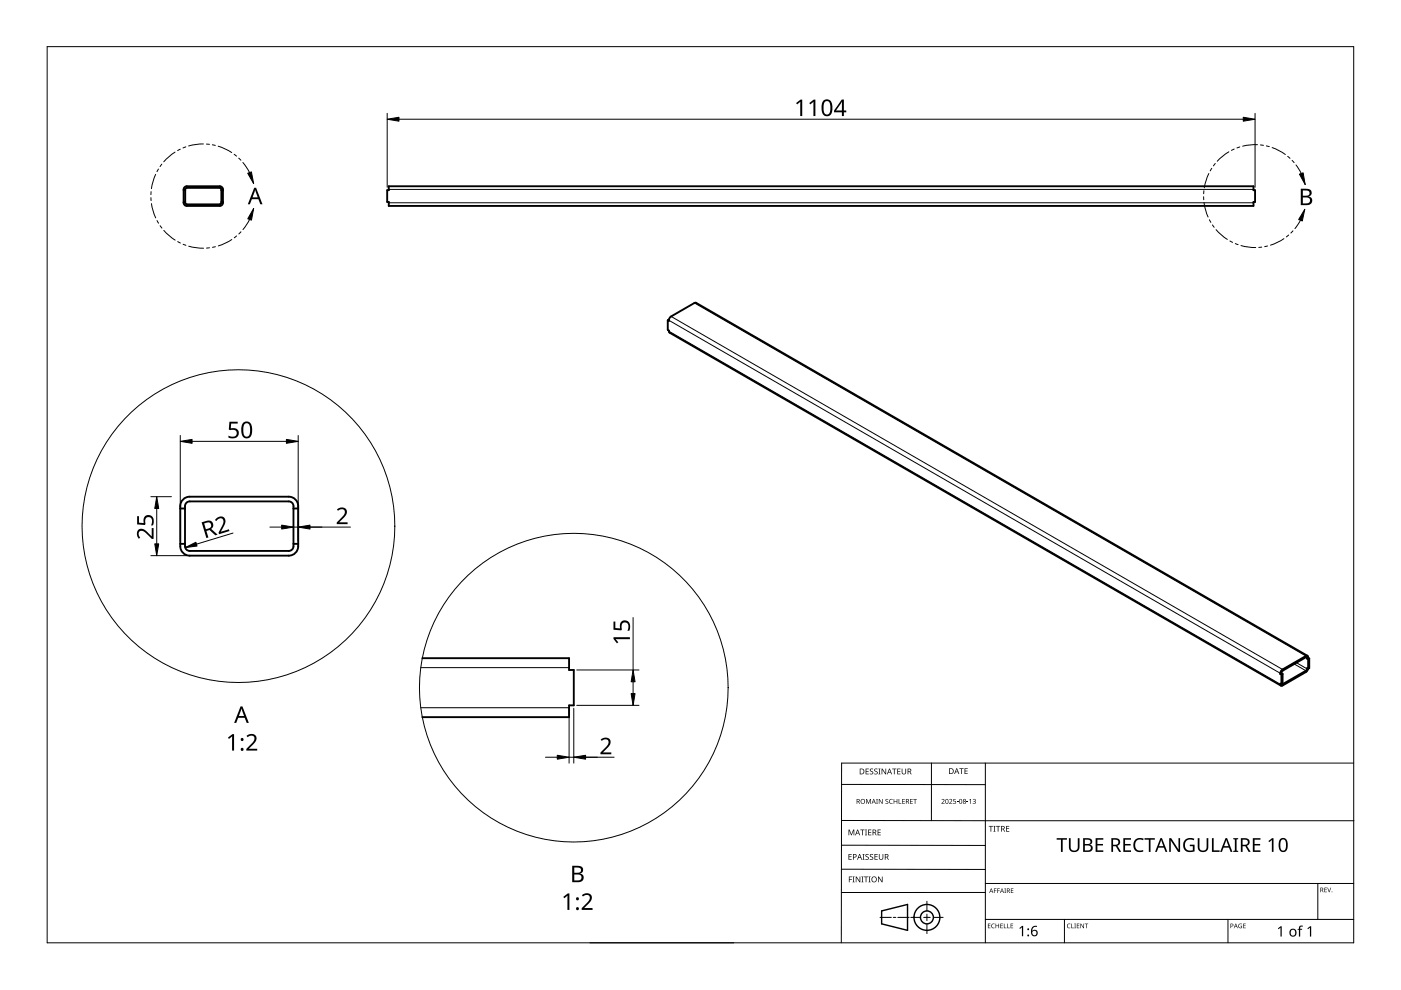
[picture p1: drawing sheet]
<svg xmlns="http://www.w3.org/2000/svg" width="297mm" height="210mm" viewBox="0 0 297 210" stroke-linecap="round" stroke-linejoin="round" font-family="sans-serif">
<g fill="none" stroke="#000" stroke-width=".4">
<path d="M39.1 39.7l.5-.2h7a.67 .67 0 0 1 .7 .7v2.8a.67 .67 0 0 1-.7 .7h-7a.67 .67 0 0 1-.7-.7v-2.8zM39.3 40l.3-.2 7.2 .1 .1 .3v3l-.3 .1h-7.2l-.1-.3zM82.4 39.5h183.4v.8h.3v2.5h-.3v.9h-183.4v-.9h-.3v-2.5h.3zM38.9 40.3h.4M38.9 42.8h.4M46.9 40.3h.4M46.9 42.8h.4M141.6 67.9l.2 .1 .2-.6 .3-.3 4.9-2.9h.4l129.6 74.9M141.6 67.9v2.1l.2 .1 .2 .4 129.6 74.9M141.8 67.8h.1M141.8 67.8l-.2 .1M38.2 107.8h1"/>
<path d="M38.2 115.3h1M38.8 105.9l.9-.5 .5-.1h21a2 2 0 0 1 2 2v8.5a2 2 0 0 1-2 2h-21a2 2 0 0 1-2-2v-8.5l.1-.5zM39.5 106.6l.7-.3h21a1 1 0 0 1 1 1v8.5a1 1 0 0 1-1 1h-21a1 1 0 0 1-1-1v-8.5zM62.2 107.8h1M62.2 115.3h1M89.5 139.6h31.2v2.5h1v7.5h-1v2.5h-31.2M277.1 139.6v-.2h-.2l-5 2.8-.2 .6M277.1 139.6l.2 .2M277.3 139.5l-.1-.4h-.3l-5 2.8-.3 .4-.1 .6M277.3 139.5l.3 .1M277.3 139.5l-.2 .1M277.3 139.8v2"/>
<path d="M277.6 139.6v2.1l-.3 .1M277.6 139.6l-.3 .2M271.5 142.9l.2 .1M271.7 143v2.1M271.7 142.8l-.2 .1M271.7 142.8l.2 .1M271.9 142.9l-.2 .1M271.9 142.9v2l-.2 .2M277.3 141.8l-.4 .7-5 2.8h-.4v-.4l.2 .2M277.3 141.8l-.2-.1-.2 .5-5 2.9h-.2"/>
</g>
<path d="M82.4 40.2h183.4M82.4 43h183.4M141.8 67.9l129.7 74.9M141.8 70.2l129.7 74.9M142.3 67.1l129.6 74.8M147.2 64.2l129.7 74.9M276.9 139.4l.2 .1M89.2 150.1h31.5M89.2 141.6h31.5M271.8 145l.1 .1M274.4 140.8l2.5 1.4M274.9 140.5l2.2 1.3" fill="none" stroke="#000" stroke-width=".21"/>
<g fill="none" stroke="#000" stroke-width=".21">
<circle cx="50.6" cy="111.6" r="33.2"/>
<circle cx="121.7" cy="145.8" r="32.7"/>
</g>
<path d="M10 9.9h277v190h-277z" fill="none" stroke="#000" stroke-width=".21"/>
<g fill="none" stroke="#000" stroke-width=".21">
<path d="M178.4 179.2l30.5 .1M178.4 166.3l30.5 .1M178.5 174h108.6M197.5 161.8v12.2M208.9 161.8v38.1M287 161.8h-108.6v38.1M125.1 199.9h30.5M178.4 184.3h30.5M186.6 194.5h2.4M189.4 194.5h.5M190.4 194.5h2.4M193.1 194.5h2.1"/>
<path d="M195.8 194.5h1.4M196.5 191.1v2M196.5 193.8v1.4M196.5 195.9v2M197.9 194.5h2.1M208.9 189.2h-30.5M208.9 187.3h78.1M208.9 194.9h78.1M225.7 194.9v5M260.4 194.9v5M279.4 187.3v7.6"/>
</g>
<g fill="none" stroke="#000" stroke-width=".3">
<path d="M186.9 193.1l5.5-1.3v5.5l-5.5-1.4z"/>
<circle cx="196.5" cy="194.5" r="1.37"/>
<circle cx="196.5" cy="194.5" r="2.74"/>
</g>
<g fill="#000">
<path d="M179.9 175.9h.2l.4 1 .4-1h.2v1.2h-.1v-1.1l-.4 1.1h-.2l-.4-1.1 .1 1.1h-.2zM182.4 175.9h.9v.1h-.4v1.1h-.1v-1.1h-.4zM183.4 175.9h.4l-.1 .1v1l.1 .1h-.4l.1-.1v-1zM183.6 169.4h.2l.3 .8 .4-.8h.2v1h-.2v-.9l-.4 .9-.4-.9 .1 .9h-.2zM183.5 163h.7v.1h-.5v.4h.5v.1h-.5v.4h.5v.2h-.7zM184.1 175.9h.6v.1h-.5v.4h.5v.1h-.5v.5h.5v.1h-.6zM184.5 163.1l.4-.2 .2 .1v.1a.25 .25 0 0 0-.4-.1 .25 .25 0 0 0 0 .4 .4 .4 0 0 1 .5 .3 .4 .4 0 0 1-.3 .5 .4 .4 0 0 1-.5-.2h.1a.27 .27 0 0 0 .4 .1 .27 .27 0 0 0-.1-.4l-.3-.3zM185.4 163.1l.4-.2 .3 .1-.1 .1a.25 .25 0 0 0-.4-.1 .25 .25 0 0 0 0 .4 .4 .4 0 0 1 .5 .3 .4 .4 0 0 1-.3 .5 .4 .4 0 0 1-.5-.2h.1a.27 .27 0 0 0 .4 .1 .27 .27 0 0 0 0-.4l-.4-.3zM185.8 169.4h.3l-.1 .1v.8l.1 .1h-.3l.1-.1zM186.2 163h.5l-.2 .1v1l.2 .1h-.5l.2-.1v-1zM186.1 175.9h.6v.1h-.5v.4h.5v.1h-.5v.5h.5v.1h-.6zM186.3 169.4h.2l.5 .8v-.8h.1v1h-.1l-.6-.8v.8h-.1z"/>
<path d="M186.9 163h.2l.6 1v-1h.2v1.2h-.2l-.6-1v1h-.2zM187.8 169.5l.3-.1h.2v.2a.25 .25 0 0 0-.3-.1 .25 .25 0 0 0-.1 .3 .25 .25 0 0 0 .3 .1 .32 .32 0 0 1 0 .5 .32 .32 0 0 1-.5-.1 .25 .25 0 0 0 .4 .1 .25 .25 0 0 0 0-.4l-.3-.2zM188.6 169.5l.4-.1h.3l-.1 .2a.41 .41 0 0 0-.6 .3 .41 .41 0 0 0 .6 .4 .48 .48 0 0 1-.6-.1 .48 .48 0 0 1 0-.7zM189.1 163h1v.1h-.4v1.1h-.2v-1.1h-.4zM189.5 169.4h.1v.4h.5v-.4h.1v1h-.1v-.5h-.5v.5h-.1zM190.5 169.4h.2v.9h.4v.1h-.6zM190.2 163h.7v.1h-.5v.4h.5v.1h-.5v.4h.5v.2h-.7zM191.3 169.4h.5v.1h-.4v.3h.4v.1h-.4v.4h.4v.1h-.5zM191.2 163h.1v.8a.32 .32 0 0 0 .3 .3 .32 .32 0 0 0 .4-.4v-.7h.1v.7a.47 .47 0 0 1-.5 .5 .47 .47 0 0 1-.4-.5zM193 169.4h.5v.1h-.4v.3h.4v.1h-.4v.4h.4v.1h-.5zM193.6 169.4h.8v.1h-.3v.9h-.2v-.9h-.3zM199.6 169.5a.37 .37 0 0 1 .6 0 .37 .37 0 0 1-.2 .6l-.2 .2h.5v.1h-.7l.3-.4a.27 .27 0 0 0 .2-.3 .27 .27 0 0 0-.4-.1z"/>
<path d="M201.2 169.5a.37 .37 0 0 1 .6 0 .37 .37 0 0 1-.2 .6l-.2 .2h.5v.1h-.7l.3-.4a.27 .27 0 0 0 .3-.3 .27 .27 0 0 0-.5-.1zM202.1 169.4h.5v.1h-.4v.3a.34 .34 0 0 1 .5 .2 .34 .34 0 0 1-.2 .4 .34 .34 0 0 1-.4-.1 .29 .29 0 0 0 .4 0 .29 .29 0 0 0 0-.4 .29 .29 0 0 0-.4 0zM202.9 170l.3 .1zM203.4 162.9h.9v.1h-.4v1.1h-.1v-1.1h-.4zM205 170l.3 .1zM204.5 162.9h.7v.1h-.5v.4h.4v.1h-.4v.5h.5v.1h-.7zM205.5 169.6l.4-.2v1h-.2v-.9zM206.2 169.5a.32 .32 0 0 1 .5-.1 .32 .32 0 0 1 0 .5 .33 .33 0 0 1 .1 .5 .33 .33 0 0 1-.6-.1 .26 .26 0 0 0 .4 .1 .26 .26 0 0 0 .1-.4l-.3-.2a.23 .23 0 0 0 .3 0 .23 .23 0 0 0-.1-.4 .23 .23 0 0 0-.3 .2zM209.6 175.1h.9v.2h-.3v1h-.2v-1h-.4zM210.6 175.1h.5l-.2 .1v1l.2 .1h-.5l.2-.1v-1zM211.2 175.1h.9v.2h-.4v1h-.2v-1h-.3zM213.3 175.1h.7v.2h-.5v.3h.5v.2h-.5v.4h.5v.1h-.7z"/>
<path d="M226.6 177.7h.4v1.9a.76 .76 0 0 0 .8 .7 .76 .76 0 0 0 .7-.7v-1.9h.4v1.9a1.12 1.12 0 0 1-1.2 1.1 1.12 1.12 0 0 1-1.1-1.1zM240.7 178.1a1.63 1.63 0 0 1 1.8-.3l-.2 .4a1.14 1.14 0 0 0-1.4 .1 1.14 1.14 0 0 0-.2 1.4 1.11 1.11 0 0 0 1.7 .5v.3a1.52 1.52 0 0 1-1.9-.5 1.52 1.52 0 0 1 .2-1.9zM251.3 178.1a1.87 1.87 0 0 1 1.9-.3l-.1 .4a1.2 1.2 0 0 0-1.9 .9 1.2 1.2 0 0 0 1.7 1.2v-.9h-.6v-.3h1v1.4a1.59 1.59 0 0 1-2.4-.8v-.2a1.67 1.67 0 0 1 .4-1.4zM253.9 177.7h.4v1.9a.76 .76 0 0 0 .8 .7 .76 .76 0 0 0 .7-.7v-1.9h.4v1.9a1.12 1.12 0 0 1-1.1 1.1 1.12 1.12 0 0 1-1.2-1.1zM180 185.8h.7v.2h-.6v.4h.5v.1h-.5v.6h-.1zM179.9 181.1h.7v.1h-.5v.4h.4v.1h-.4v.5h.5v.1h-.7zM180.8 185.8h.4l-.1 .2v.9l.1 .2h-.4l.1-.2v-.9zM181.4 185.8h.2l.7 1.1v-1.1h.1v1.3h-.2l-.6-1v1h-.2zM182.6 185.8h.5l-.2 .2v.9l.2 .2h-.5l.2-.2v-.9zM182.9 181.1h.4l-.1 .1v1l.1 .1h-.4l.1-.1v-1zM183.2 185.8h.9v.2h-.4v1.1h-.2v-1.1h-.3zM183.5 181.2l.5-.1h.2v.2a.25 .25 0 0 0-.4-.1 .25 .25 0 0 0 0 .4 .4 .4 0 0 1 .4 .3 .4 .4 0 0 1-.2 .4 .4 .4 0 0 1-.5-.2 .27 .27 0 0 0 .5 .1 .27 .27 0 0 0-.1-.4l-.4-.3z"/>
<path d="M184.2 185.8h.4l-.1 .2v.9l.1 .2h-.4l.1-.2v-.9zM184.5 181.2l.4-.1h.2v.2a.25 .25 0 0 0-.4-.1 .25 .25 0 0 0 0 .4 .4 .4 0 0 1 .5 .3 .4 .4 0 0 1-.3 .4 .4 .4 0 0 1-.5-.2h.1a.27 .27 0 0 0 .4 .1 .27 .27 0 0 0-.1-.4l-.3-.3zM185.4 181.1h.7v.1h-.5v.4h.5v.1h-.5v.5h.5v.1h-.7zM186.2 185.8h.1l.7 1.1v-1.1h.1v1.3h-.2l-.6-1v1h-.1zM186.3 181.1h.2v.8a.32 .32 0 0 0 .3 .3 .32 .32 0 0 0 .3-.3v-.8h.2v.8a.47 .47 0 0 1-.5 .4 .47 .47 0 0 1-.5-.4zM209.5 195.8h.5l-.4 .1v.3h.4l-.4 .1v.4l.4 .1h-.5zM210.3 196l.3-.2 .3 .1v.1a.39 .39 0 0 0-.6 .3 .39 .39 0 0 0 .6 .4 .46 .46 0 0 1-.7-.1 .46 .46 0 0 1 .1-.6zM210.7 188.4h.6l-.4 .1v.3h.4l-.4 .1v.4h-.2zM211.4 188.4h.6l-.4 .1v.3h.4l-.4 .1v.4h-.2zM211.1 195.8h.1v.4h.5v-.4h.1v1h-.1v-.5h-.5v.5h-.1zM212.1 195.8h.5l-.4 .1v.3h.4l-.4 .1v.4l.4 .1h-.5zM212.8 195.8h.2v.9l.4 .1h-.6z"/>
<path d="M212.9 188.4h.4l-.1 .1 .1 .8h-.4l.2-.1zM213.6 195.8h.1v.9l.4 .1h-.5zM214.3 195.8h.5l-.4 .1v.3h.4l-.4 .1v.4l.4 .1h-.5zM214.3 188.4h.6l-.5 .1v.3h.4l-.4 .1v.3l.5 .1h-.6zM216.1 196.8l.6-.5h.2v2.2h-.2v-1.9l-.4 .4zM224 177.7h2.2v.3h-.9v2.6h-.4v-2.6h-.9zM226.3 196l.4-.2 .3 .1-.1 .1a.39 .39 0 0 0-.6 .3 .39 .39 0 0 0 .6 .4 .46 .46 0 0 1-.6-.1 .46 .46 0 0 1 0-.6zM227.1 195.8h.2v.9l.4 .1h-.6zM227.8 195.8h.3l-.1 .1 .1 .9h-.3l.1-.1zM228.3 195.8h.5l-.4 .1v.3h.4l-.4 .1v.4l.4 .1h-.5zM229.1 195.8h.1l.5 .8v-.8h.1v1h-.1l-.5-.8v.8h-.1zM230 195.8h.7l-.3 .1v.9h-.1v-.9z"/>
<path d="M232.3 177.7h1.6v.3h-1.2v.9h1.2v.4h-1.2v1h1.2v.3h-1.6zM238.2 177.7h1.6v.3h-1.3v.9h1.2v.4h-1.2v1h1.3v.3h-1.6zM242.7 177.7h2.1v.3h-.9v2.6h-.3v-2.6h-.9zM247.9 177.7h.4l1.6 2.4v-2.4h.3v2.9h-.4l-1.6-2.4v2.4h-.3zM257 177.7h.3v2.6h1.3v.3h-1.6zM261.5 177.7h1v.2l-.3 .1v2.3l.3 .1v.2h-1v-.2l.3-.1v-2.3l-.3-.1zM262.7 196l.6-.1-.1 .1a.4 .4 0 0 0-.5 .3 .4 .4 0 0 0 .5 .4v-.3l-.2-.1h.3v.5a.53 .53 0 0 1-.7-.1 .53 .53 0 0 1 .1-.7zM263.6 195.8h.5l-.4 .1v.3h.4l-.4 .1v.4l.4 .1h-.5zM265.6 177.7h1.7v.3h-1.3v.9h1.2v.4h-1.2v1h1.3v.3h-1.7zM268.9 178.3l.8-.6h.3v2.9h-.3v-2.5l-.6 .5zM270.9 196.8l.6-.4h.2v2.2h-.2v-1.9l-.4 .3zM275.5 196.4l.7-.1v.2h-.4l-.1 .2v.2h.4v.2h-.4v1.5h-.3v-1.5h-.3l.3-.2z"/>
<path d="M277.2 196.8l.6-.4h.2v2.2h-.3v-1.9l-.4 .3zM280.8 188.2h.5l-.4 .1v.3h.4l-.4 .1v.4l.4 .1h-.5zM281.4 188.2h.1l.3 .8 .3-.8h.1l-.3 1h-.1z"/>
<path d="M181.6 169.4h.3a.29 .29 0 0 1 .4 .2 .29 .29 0 0 1-.2 .4l.3 .4h-.2l-.2-.4h-.2v.4h-.2zM181.8 169.5v.4h.1a.2 .2 0 0 0 .2-.2 .2 .2 0 0 0-.2-.2z"/>
<path d="M181.8 175.9h.1l.5 1.2h-.2l-.1-.4h-.5l-.2 .4h-.1zM181.8 176l-.2 .6h.4z"/>
<path d="M182.3 163h.4a.61 .61 0 0 1 .6 .6 .61 .61 0 0 1-.7 .6h-.3zM182.4 163.1v.9h.2a.48 .48 0 0 0 .5-.4 .48 .48 0 0 0-.5-.5z"/>
<path d="M182.4 169.9a.51 .51 0 0 1 1 0 .51 .51 0 0 1-1 0zM182.6 169.9a.4 .4 0 0 0 .8 0 .4 .4 0 0 0-.8 0z"/>
<path d="M185 175.9h.3a.35 .35 0 0 1 .5 .2 .35 .35 0 0 1-.3 .5l.4 .5h-.2l-.3-.5h-.2v.5h-.2zM185.2 176v.5h.1a.23 .23 0 0 0 .3-.3 .23 .23 0 0 0-.3-.2z"/>
<path d="M185.2 169.4l.5 1-.3-.3h-.4l-.2 .3zM185.2 169.5l-.1 .5h.3z"/>
<path d="M188.5 163h.2l.4 1.2h-.1l-.2-.4h-.5l-.1 .4h-.2zM188.6 163.1l-.2 .6h.4z"/>
<path d="M192.1 169.4h.3a.29 .29 0 0 1 .3 .2 .29 .29 0 0 1-.2 .4l.3 .4h-.1l-.3-.4h-.2v.4h-.1zM192.2 169.5v.4h.2a.2 .2 0 0 0 .2-.2 .2 .2 0 0 0-.3-.2z"/>
<path d="M192.4 163h.4a.35 .35 0 0 1 .4 .2 .35 .35 0 0 1-.2 .4l.3 .6h-.2l-.3-.5h-.2v.5h-.2zM192.6 163.1v.4h.2a.23 .23 0 0 0 .3-.2 .23 .23 0 0 0-.3-.2z"/>
<path d="M200.5 169.5l.4-.1 .2 .2v.5l-.2 .3h-.3l-.1-.2zM200.6 169.6v.1a.37 .37 0 0 0-.1 .4 .37 .37 0 0 0 .4 .2 .4 .4 0 0 0 .1-.5 .4 .4 0 0 0-.4-.2z"/>
<path d="M201.2 162.9h.4a.61 .61 0 0 1 .6 .6 .61 .61 0 0 1-.6 .6h-.4zM201.4 163v1h.1a.48 .48 0 0 0 .5-.5 .48 .48 0 0 0-.4-.5z"/>
<path d="M202.8 162.9h.1l.5 1.2h-.2l-.1-.4h-.5l-.1 .4h-.2zM202.8 163l-.1 .6h.3z"/>
<path d="M203.5 169.5l.3-.1 .2 .2v.5l-.2 .3h-.3l-.1-.2zM203.5 169.6v.1a.37 .37 0 0 0-.1 .4 .37 .37 0 0 0 .4 .2 .4 .4 0 0 0 .2-.5 .4 .4 0 0 0-.5-.2z"/>
<path d="M204.2 169.5a.29 .29 0 0 1 .5-.1 .29 .29 0 0 1-.1 .5 .29 .29 0 0 1 .1 .4 .29 .29 0 0 1-.4 0 .29 .29 0 0 1 .1-.4zM204.3 170.2a.2 .2 0 0 0 .4 0 .2 .2 0 0 0-.4 0zM204.3 169.7a.2 .2 0 0 0 .4 0 .2 .2 0 0 0-.4 0z"/>
<path d="M212.3 175.1h.3a.35 .35 0 0 1 .4 .3 .35 .35 0 0 1-.2 .4l.3 .5h-.2l-.3-.5h-.2v.5h-.1zM212.4 175.2v.5h.2a.23 .23 0 0 0 .3-.2 .23 .23 0 0 0-.3-.3z"/>
<path d="M229.6 177.7h.9a.76 .76 0 0 1 1 .3 .76 .76 0 0 1-.2 1l-.3 .1a.8 .8 0 0 1 .7 .9 .8 .8 0 0 1-1 .6h-1.1zM230 179.3v1h.6a.55 .55 0 0 0 .7-.5 .55 .55 0 0 0-.7-.5zM230 178v.9h.5a.5 .5 0 0 0 .7-.5 .5 .5 0 0 0-.7-.4z"/>
<path d="M235.6 177.7h.8a.84 .84 0 0 1 1.1 .6 .84 .84 0 0 1-.6 1l.8 1.3h-.4l-.7-1.2h-.6v1.2h-.4zM236 178v1.1h.4a.56 .56 0 0 0 .7-.5 .56 .56 0 0 0-.7-.6z"/>
<path d="M263.1 177.7h.8a.84 .84 0 0 1 1 .6 .84 .84 0 0 1-.5 1l.8 1.3h-.5l-.7-1.2h-.5v1.2h-.4zM263.5 178v1.1h.4a.56 .56 0 0 0 .7-.5 .56 .56 0 0 0-.7-.6z"/>
<path d="M271.5 177.9a1.01 1.01 0 0 1 1.1 0 1.01 1.01 0 0 1 .4 1.1 1.25 1.25 0 0 1-.9 1.7 1.34 1.34 0 0 1-1-1.9zM271.7 178.1a1.81 1.81 0 0 0 .2 2.2 .68 .68 0 0 0 .8-.8 1.13 1.13 0 0 0-.6-1.5z"/>
<path d="M180.8 181.1h.4a.41 .41 0 0 1 .4 .5 .41 .41 0 0 1-.6 .2v.5h-.2zM181 181.2v.5a.29 .29 0 0 0 .5-.3 .29 .29 0 0 0-.5-.2z"/>
<path d="M182.2 181.1h.1l.5 1.2h-.2l-.1-.4h-.5l-.1 .4h-.2zM182.3 181.2l-.2 .6h.3z"/>
<path d="M184.7 186.5a.61 .61 0 0 1 1.2 0 .61 .61 0 0 1-1.2 0zM184.9 186.5a.45 .45 0 0 0 .9 0 .45 .45 0 0 0-.9 0z"/>
<path d="M187.6 181.1h.3a.35 .35 0 0 1 .5 .2 .35 .35 0 0 1-.3 .4l.4 .6h-.2l-.3-.5h-.3v.5h-.1zM187.7 181.2v.5h.2a.23 .23 0 0 0 .3-.3 .23 .23 0 0 0-.3-.2z"/>
<path d="M210.1 188.4l.5 .9-.2-.3h-.4l-.3 .3zM210.2 188.5l-.2 .4h.3z"/>
<path d="M212.4 188.4l.5 .9-.3-.3h-.3l-.3 .3zM212.4 188.5l-.1 .4h.3z"/>
<path d="M213.5 188.4h.2a.28 .28 0 0 1 .4 .2 .28 .28 0 0 1-.2 .3l.3 .4-.4-.4h-.2v.4h-.1zM213.6 188.5v.3h.1a.19 .19 0 0 0 .3-.2 .19 .19 0 0 0-.3-.1z"/>
<path d="M218.9 196.5l.3-.2a.38 .38 0 0 1 .7 .2 .74 .74 0 0 0-1 .9 .7 .7 0 0 1 1 .2 .7 .7 0 0 1-.4 1 .7 .7 0 0 1-.9-.6v-.9zM218.8 197.8a.5 .5 0 0 0 1 0 .5 .5 0 0 0-1 0z"/>
<path d="M246 177.7h.4l1.1 2.9h-.4l-.3-.9h-1.2l-.3 .9h-.4zM246.2 178.1l-.5 1.3h1z"/>
<path d="M259.8 177.7h.4l1.1 2.9h-.4l-.3-.9h-1.2l-.3 .9h-.4zM260 178.1l-.5 1.3h1z"/>
<path d="M260.9 195.8h.2a.32 .32 0 0 1 .4 .4 .32 .32 0 0 1-.5 .2v.4h-.1zM261 195.9v.4a.24 .24 0 0 0 .4-.2 .24 .24 0 0 0-.4-.2z"/>
<path d="M262 195.8l.4 1-.2-.3h-.4l-.2 .3zM262 196l-.1 .4h.3z"/>
<path d="M273.6 197.1a.82 .82 0 0 1 1.2 .1 .82 .82 0 0 1-.2 1.2 .82 .82 0 0 1-1.2-.4zM273.8 197.2a.6 .6 0 0 0-.1 .8 .6 .6 0 0 0 .8 .2l.1-.3a.53 .53 0 0 0-.1-.6 .53 .53 0 0 0-.7-.1z"/>
<path d="M279.9 188.2h.3a.28 .28 0 0 1 .3 .2 .28 .28 0 0 1-.1 .3l.2 .5-.3-.4h-.2v.4h-.2zM280.1 188.3v.4h.1a.19 .19 0 0 0 .2-.2 .19 .19 0 0 0-.2-.2z"/>
<circle cx="218" cy="198.3" r=".2"/>
<circle cx="218" cy="197" r=".2"/>
<circle cx="282.4" cy="189.1" r=".09"/>
</g>
<g fill="#000">
<path d="M53.9 39.8h.4l1.4 3.5h-.5l-.4-1.1h-1.4l-.4 1.1h-.5zM54.1 40.3l-.6 1.5h1.1z"/>
<path d="M275.8 40h1a.94 .94 0 0 1 1 .2 .94 .94 0 0 1 .2 1.1l-.6 .3a.95 .95 0 0 1 .8 1.2 .95 .95 0 0 1-1.2 .7h-1.2zM276.2 41.9v1.2h.7a.66 .66 0 0 0 .9-.6 .66 .66 0 0 0-.9-.6zM276.2 40.4v1.1h.7a.6 .6 0 0 0 .7-.6 .6 .6 0 0 0-.8-.5z"/>
</g>
<g fill="none" stroke="#000" stroke-width=".21">
<path d="M33 37l-.6 1.5-.3 1.5M33.6 35.8l-.3 .6M34.3 34.8l-.4 .5M37.1 32.2l-1.3 1-1.1 1.1M38.2 31.6l-.5 .3M39.4 31.1l-.6 .3M43.1 30.5l-1.5 .1-1.6 .3M43.8 30.5l.6 .1M45 30.7l.7 .1M46.3 31l1.4 .6 1.4 .7M49.6 32.7l.5 .4M50.6 33.5l.5 .5"/>
<path d="M51.5 34.4l1.4 2.2M256.3 36.8l-.6 1.5-.4 1.5M256.9 35.7l-.3 .5M257.7 34.7l-.4 .5M260.5 32.2l-1.3 .9-1.1 1.1M261.7 31.6l-.6 .3M262.9 31.2l-.6 .2M266.6 30.7h-1.6l-1.5 .3M267.2 30.7l.7 .1M268.5 30.9l.6 .2M269.7 31.3l1.5 .6 1.3 .9M273 33.1l.5 .5"/>
<path d="M274 34l.4 .5M274.8 35l1.1 1.8M32 41.9v.6M32 40.6v.7M32.1 43.2l.3 1.5 .6 1.5M33.3 46.8l.3 .5M34 47.9l.3 .5M34.7 48.9l1.2 1.1 1.2 .9M37.7 51.2l.5 .3M38.8 51.8l.6 .2M40 52.2l1.6 .3 1.6 .1M44.4 52.5l-.6 .1"/>
<path d="M45.7 52.3l-.6 .1M49.1 50.8l-1.3 .8-1.5 .5M50.2 50l-.5 .4M51.1 49.2l-.5 .4M52.9 46.5l-1.4 2.2M255.2 41.7v.6M255.2 40.4v.7M255.3 43l.3 1.5 .5 1.5M256.4 46.6l.3 .5M257.1 47.7l.3 .5M257.8 48.7l1.2 1.1 1.2 1M260.8 51.1l.5 .3"/>
<path d="M261.9 51.6l.6 .3M263.1 52.1l1.6 .3 1.5 .1M267.5 52.4l-.6 .1M268.8 52.2l-.7 .1M272.2 50.6l-1.4 .8-1.4 .6M273.2 49.8l-.5 .4M274.1 49l-.4 .4M275.7 46.7l-1.2 1.8"/>
</g>
<path d="M52.5 36.7l.8-.3 .5 2.5zM275.5 36.9l.8-.3 .4 2.5zM53.8 44.2l-.5 2.5-.8-.3zM276.6 44.4l-.5 2.5-.8-.4z" fill="#000" stroke="#000" stroke-width=".21"/>
<g fill="#000">
<path d="M168.8 21.9l.9-.8h.4v3.5h-.4v-3l-.7 .5zM171.6 21.9l.9-.8h.4v3.5h-.4v-3l-.7 .5zM48.6 89.4h1.8v.4h-1.4l-.1 1a1.17 1.17 0 0 1 1.7 1 1.17 1.17 0 0 1-1.5 1.1l-.7-.1v-.4a1.03 1.03 0 0 0 1.8-.6 .93 .93 0 0 0-1.5-.6l-.2-.1zM29.1 109.4h.4v1.4l1 .1a1.17 1.17 0 0 1 .9-1.7 1.17 1.17 0 0 1 1.2 1.6l-.2 .6h-.4a1.03 1.03 0 0 0 .3-1 1.03 1.03 0 0 0-.8-.8 .93 .93 0 0 0-.6 1.5l-.2 .2-1.6-.1zM29.3 112.4a1.5 1.5 0 0 1 2.1 .6l.8 .7v-1.7h.4v2.3h-.4l-1.1-1.1a.98 .98 0 0 0-1.7-.3v.5l.3 .6-.3 .2a1.47 1.47 0 0 1-.1-1.8zM45.8 110a1.14 1.14 0 0 1 1.6-.3 1.14 1.14 0 0 1 .1 1.7l-.7 1.3 1.7-.5 .1 .4-2.2 .7-.1-.4 .8-1.4a.98 .98 0 0 0-.3-1.6l-.4 .1-.5 .5-.3-.2zM71.4 108a1.16 1.16 0 0 1 1.4-.4 1.16 1.16 0 0 1 .7 1.1l-.3 .7-1.3 1.3h1.8v.4h-2.3v-.3l1.1-1.1a.98 .98 0 0 0 .3-1.7h-.5l-.6 .3zM130.1 131.8h.4v1.4h1a1.17 1.17 0 0 1 .9-1.7 1.17 1.17 0 0 1 1.2 1.6l-.2 .6h-.4a1.03 1.03 0 0 0 .3-1 1.03 1.03 0 0 0-.8-.7 .93 .93 0 0 0-.6 1.4l-.2 .3-1.6-.2zM130.1 135.1h3.5v.4h-3.1l.6 .7-.3 .2-.7-.9zM48.3 156.4l1-.7h.3v3.4h-.4v-3l-.6 .6zM52.3 156a1.16 1.16 0 0 1 1.3-.4 1.16 1.16 0 0 1 .8 1.2l-.3 .6-1.3 1.4h1.7v.3h-2.3v-.3l1.1-1.1a.98 .98 0 0 0 .3-1.7h-.5l-.6 .3zM127.3 156.8a1.16 1.16 0 0 1 1.4-.4 1.16 1.16 0 0 1 .7 1.1l-.3 .7-1.3 1.3h1.8v.4h-2.3v-.3l1.1-1.1a.98 .98 0 0 0 .3-1.7h-.5l-.6 .3z"/>
<path d="M119.4 190.2l1-.8h.3v3.5h-.4v-3l-.6 .6zM123.4 189.8a1.16 1.16 0 0 1 1.3-.4 1.16 1.16 0 0 1 .8 1.1l-.3 .7-1.3 1.3h1.7v.4h-2.3v-.3l1.1-1.2a.98 .98 0 0 0 .3-1.6h-.5l-.6 .3z"/>
<path d="M174.6 21.3a1.16 1.16 0 0 1 1.3-.1 1.16 1.16 0 0 1 .6 1.2 1.69 1.69 0 0 1-1 2.2 1.27 1.27 0 0 1-1.3-1.5v-1zM174.9 21.6a2.16 2.16 0 0 0 .3 2.7 .82 .82 0 0 0 .8-1.1 1.35 1.35 0 0 0-.7-1.8z"/>
<path d="M178.5 21.1h.4v2.3h.5v.4h-.5v.8h-.4v-.8h-1.7v-.4zM178.5 21.6l-1.2 1.8h1.2z"/>
<path d="M51.6 89.6a1.16 1.16 0 0 1 1.3-.1 1.16 1.16 0 0 1 .5 1.2 1.69 1.69 0 0 1-1 2.2 1.27 1.27 0 0 1-1.2-1.5v-1zM51.8 89.9a2.16 2.16 0 0 0 .3 2.7 .82 .82 0 0 0 .9-1.1 1.35 1.35 0 0 0-.7-1.8z"/>
<path d="M42.7 110.7l1-.2a1 1 0 0 1 1.3 .3 1 1 0 0 1-.2 1.3l1.3 1.3-.4 .1-1.3-1.1-.6 .2 .4 1.4-.4 .1zM43.3 111l.4 1.2 .5-.1a.67 .67 0 0 0 .5-.9 .67 .67 0 0 0-.9-.4z"/>
<path d="M51 149.8h.4l1.4 3.5h-.5l-.4-1.1h-1.4l-.4 1.1h-.5zM51.2 150.2l-.6 1.6h1.2z"/>
<path d="M121.3 183.6h1a.94 .94 0 0 1 1.1 .2 .94 .94 0 0 1 .1 1l-.5 .4a.95 .95 0 0 1 .8 1.2 .95 .95 0 0 1-1.3 .6h-1.2zM121.8 185.4v1.3h.7a.66 .66 0 0 0 .8-.7 .66 .66 0 0 0-.9-.6zM121.8 183.9v1.1h.6a.6 .6 0 0 0 .8-.6 .6 .6 0 0 0-.9-.5z"/>
<circle cx="51.3" cy="158.9" r=".31"/>
<circle cx="51.4" cy="156.8" r=".32"/>
<circle cx="122.4" cy="192.7" r=".31"/>
<circle cx="122.5" cy="190.6" r=".32"/>
</g>
<g fill="none" stroke="#000" stroke-width=".21">
<path d="M82.1 24v15.7M84.6 25.3h179M266.1 24v15.7M38.2 92.3v22.4M40.7 93.6h20M63.2 92.3v22.4M32 105.3h4.3M32 117.8h7.6M33.2 107.8v7.5M49.4 113l-10.1 3.1M57.2 111.8h2.5M62.2 110.5v4.2"/>
<path d="M62.2 111.8h12.1M134.2 130.9v11.2M120.7 150.2v11.6M121.7 150.2v11.6M122.3 149.6h13.2M122.3 142.1h13.2M134.2 144.6v2.5M115.7 160.5h2.5M120.7 160.5h9.5"/>
</g>
<g fill="#000" stroke="#000" stroke-width=".21">
<path d="M82.1 25.3l2.5-.4v.8zM263.6 24.9l2.5 .4-2.5 .4zM38.2 93.6l2.5-.4v.8zM60.7 93.2l2.5 .4-2.5 .4zM33.2 105.3l.4 2.5h-.8zM32.8 115.3h.8l-.4 2.5zM39.3 116.1l2.2-1.1 .3 .8zM59.7 111.3l2.5 .5-2.5 .4zM63.2 111.8l2.5-.5v.9zM134.2 142.1l.4 2.5h-.8zM133.8 147.1h.8l-.4 2.5zM118.2 160.1l2.5 .4-2.5 .5z"/>
<path d="M121.7 160.5l2.5-.4v.9z"/>
</g>
</svg>
